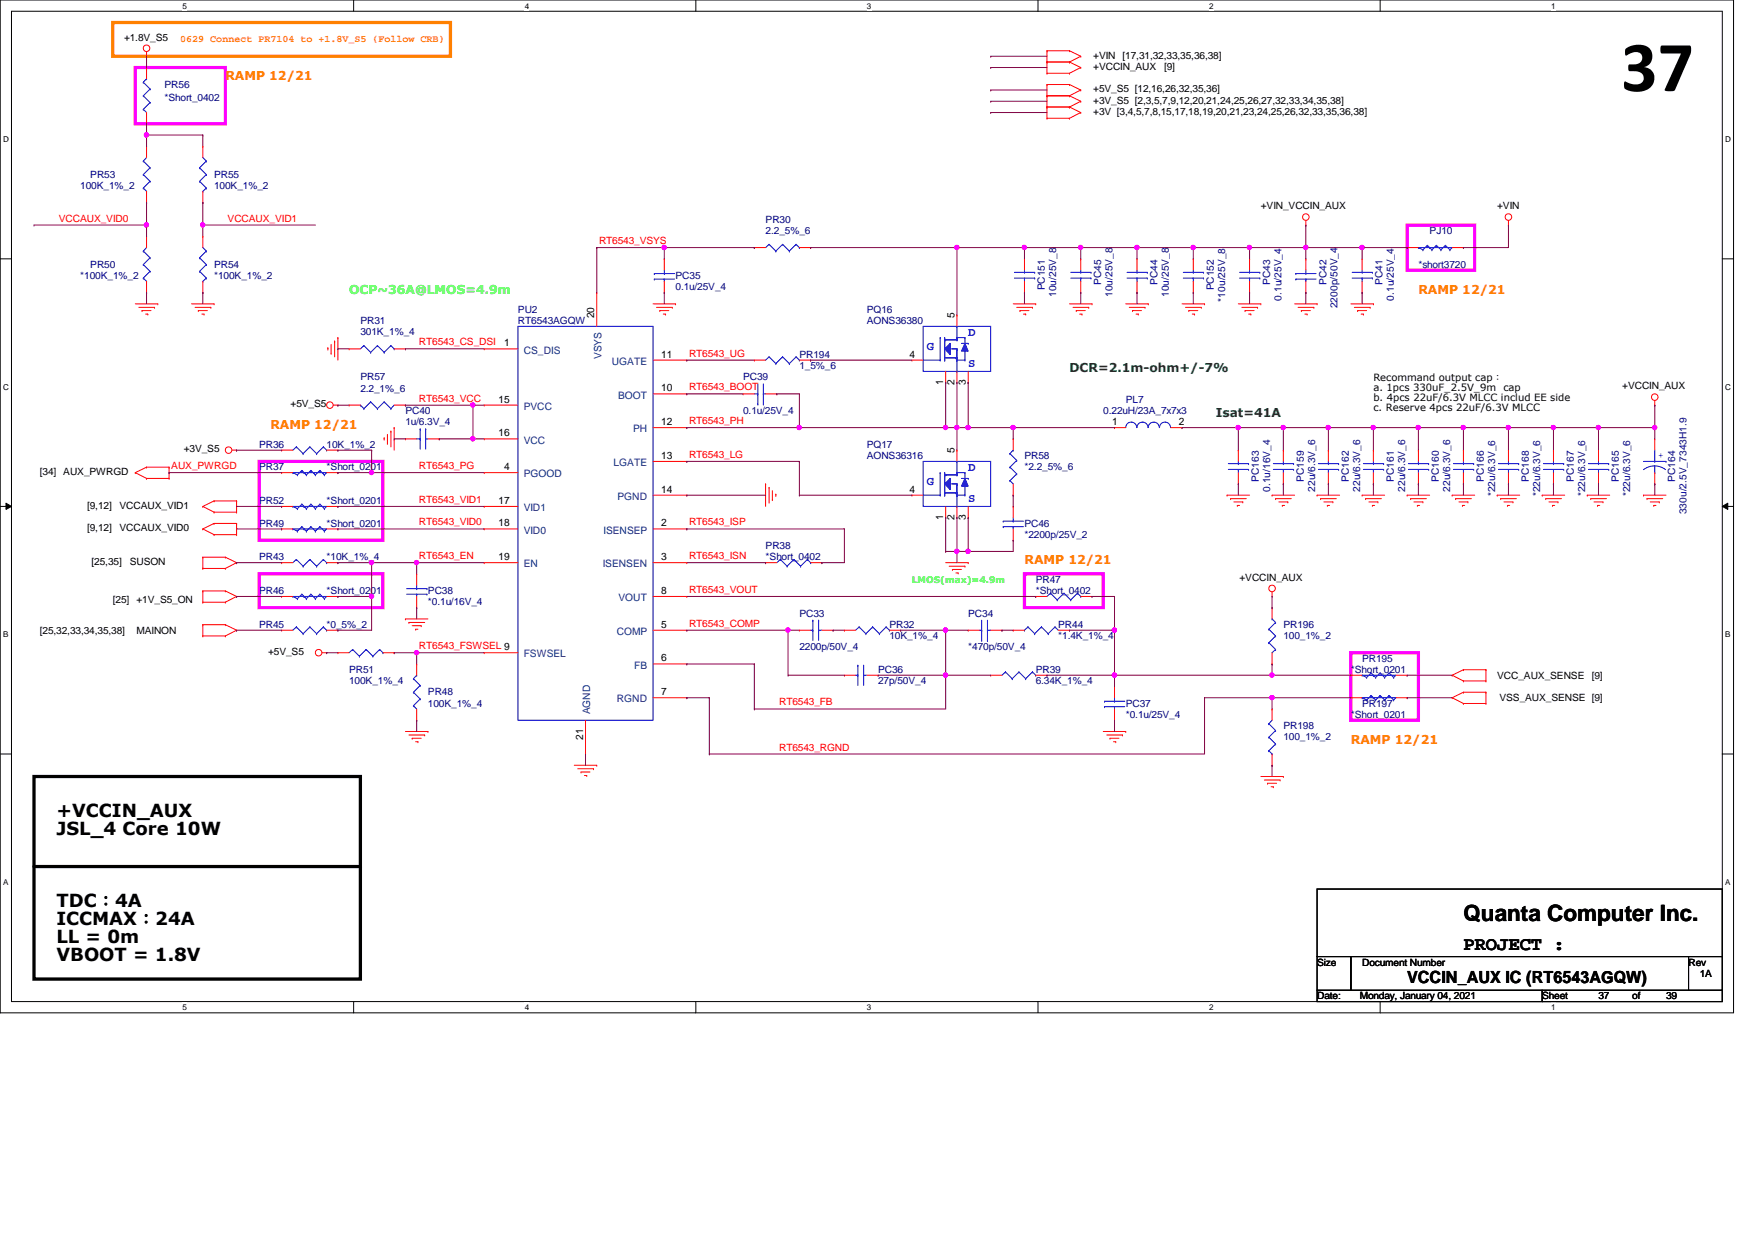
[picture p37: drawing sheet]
<svg xmlns="http://www.w3.org/2000/svg" width="297mm" height="210mm" viewBox="0 0 297 210" stroke-linecap="round" stroke-linejoin="round" font-family="sans-serif">
<defs><g id="words">
<text font-size="12.2" x="274.4" y="15.4">37</text>
<text font-size="3.8" x="247.7" y="155.9">Quanta Computer Inc.</text>
<text font-size="3.2" x="247.7" y="160.8">PROJECT :</text>
<g font-size="3">
<text x="9.6" y="138.3">+VCCIN_AUX</text>
<text x="9.6" y="141.4">JSL_4 Core 10W</text>
<text x="9.6" y="153.5">TDC：4A</text>
<text x="9.6" y="156.6">ICCMAX：24A</text>
<text x="9.6" y="159.6">LL = 0m</text>
<text x="9.6" y="162.7">VBOOT = 1.8V</text>
</g>
<text font-size="2.8" x="238.2" y="166.5">VCCIN_AUX IC (RT6543AGQW)</text>
<g font-size="2.1" fill="#ff8000">
<text x="38.1" y="13.5">RAMP 12/21</text>
<text x="240.1" y="49.7">RAMP 12/21</text>
<text x="45.8" y="72.6">RAMP 12/21</text>
<text x="173.4" y="95.4">RAMP 12/21</text>
<text x="228.6" y="125.9">RAMP 12/21</text>
</g>
<text font-size="2.1" fill="#0f0" x="59.1" y="49.7">OCP~36A@LMOS=4.9m</text>
<g font-size="2.1" fill="#00f">
<text x="156.8" y="59.2">G</text>
<text x="163.9" y="56.9">D</text>
<text x="163.9" y="62.1">S</text>
<text x="156.8" y="82.1">G</text>
<text x="163.9" y="79.8">D</text>
<text x="163.9" y="85">S</text>
</g>
<g font-size="2.1" fill="#008000">
<text x="181" y="63">DCR=2.1m-ohm+/-7%</text>
<text x="205.8" y="70.7">Isat=41A</text>
</g>
<g font-size="1.7">
<text x="21" y="6.9">+1.8V_S5</text>
<text x="185" y="9.9">+VIN [17,31,32,33,35,36,38]</text>
<text x="185" y="11.8">+VCCIN_AUX</text>
<text x="197" y="11.8">[9]</text>
<text x="185" y="17.5">+3V_S5 [2,3,5,7,9,12,20,21,24,25,26,27,32,33,34,35,38]</text>
<text x="185" y="15.6">+5V_S5 [12,16,26,32,35,36]</text>
<text x="185" y="19.4">+3V [3,4,5,7,8,15,17,18,19,20,21,23,24,25,26,32,33,35,36,38]</text>
<text x="213.4" y="35.4">+VIN_VCCIN_AUX</text>
<text x="253.4" y="35.4">+VIN</text>
<text x="100.6" y="53.9" transform="rotate(-90 100.6 53.9)">20</text>
<text x="161.5" y="53.9" transform="rotate(-90 161.5 53.9)">5</text>
<text x="85.3" y="58.6">1</text>
<text x="111.9" y="60.5">11</text>
<text x="153.9" y="60.5">4</text>
<text x="159.6" y="65.2" transform="rotate(-90 159.6 65.2)">1</text>
<text x="161.5" y="65.2" transform="rotate(-90 161.5 65.2)">2</text>
<text x="163.4" y="65.2" transform="rotate(-90 163.4 65.2)">3</text>
<text x="232.4" y="64.6">Recommand output cap：</text>
<text x="274.6" y="65.9">+VCCIN_AUX</text>
<text x="49.2" y="69">+5V_S5</text>
<text x="84.4" y="68.2">15</text>
<text x="111.9" y="66.3">10</text>
<text x="111.9" y="72">12</text>
<text x="188.2" y="72">1</text>
<text x="199.5" y="72">2</text>
<text x="232.4" y="66.3">a. 1pcs 330uF_2.5V_9m</text>
<text x="232.4" y="67.9">b. 4pcs 22uF/6.3V MLCC includ EE side</text>
<text x="232.4" y="69.6">c. Reserve 4pcs 22uF/6.3V MLCC</text>
<text x="254.5" y="66.3">cap</text>
<text x="31.1" y="76.6">+3V_S5</text>
<text x="84.4" y="73.9">16</text>
<text x="111.9" y="77.7">13</text>
<text x="161.5" y="76.8" transform="rotate(-90 161.5 76.8)">5</text>
<text x="6.7" y="80.4">[34] AUX_PWRGD</text>
<text x="85.3" y="79.6">4</text>
<text x="111.9" y="83.4">14</text>
<text x="153.9" y="83.4">4</text>
<text x="14.7" y="89.9">[9,12]</text>
<text x="14.7" y="86.1">[9,12]</text>
<text x="20.2" y="89.9">VCCAUX_VID0</text>
<text x="20.2" y="86.1">VCCAUX_VID1</text>
<text x="84.4" y="85.3">17</text>
<text x="84.4" y="89.1">18</text>
<text x="111.9" y="89.1">2</text>
<text x="159.6" y="88.1" transform="rotate(-90 159.6 88.1)">1</text>
<text x="161.5" y="88.1" transform="rotate(-90 161.5 88.1)">2</text>
<text x="163.4" y="88.1" transform="rotate(-90 163.4 88.1)">3</text>
<text x="15.5" y="95.6">[25,35]</text>
<text x="22" y="95.6">SUSON</text>
<text x="84.4" y="94.8">19</text>
<text x="111.9" y="94.8">3</text>
<text x="111.9" y="100.5">8</text>
<text x="209.8" y="98.3">+VCCIN_AUX</text>
<text x="6.7" y="107.3">[25,32,33,34,35,38]</text>
<text x="19.1" y="102.1">[25]</text>
<text x="23.1" y="102.1">+1V_S5_ON</text>
<text x="23.1" y="107.3">MAINON</text>
<text x="111.9" y="106.3">5</text>
<text x="45.4" y="110.9">+5V_S5</text>
<text x="111.9" y="112">6</text>
<text x="111.9" y="117.7">7</text>
<text x="253.4" y="114.9">VCC_AUX_SENSE</text>
<text x="253.8" y="118.7">VSS_AUX_SENSE [9]</text>
<text x="269.4" y="114.9">[9]</text>
<text x="98.7" y="125.2" transform="rotate(-90 98.7 125.2)">21</text>
<text x="222.9" y="163.4">Size</text>
<text x="230.5" y="163.4">Document Number</text>
<text x="285.8" y="163.4">Rev</text>
<text x="287.7" y="165.4">1A</text>
<text x="222.9" y="169.2">Date:</text>
<text x="230.2" y="169.2">Monday, January 04, 2021</text>
<text x="261" y="169.2">Sheet</text>
<text x="270.5" y="169.2">37</text>
<text x="276.3" y="169.2">of</text>
<text x="282" y="169.2">39</text>
</g>
<text font-size="1.7" fill="#ff8000" x="30.5" y="7.2">0629 Connect PR7104 to +1.8V_S5 (Follow CRB)</text>
<g font-size="1.7" fill="#000080">
<text x="27.9" y="14.9">PR56</text>
<text x="27.9" y="17.1">*Short_0402</text>
<text x="13.6" y="32">100K_1%_2</text>
<text x="15.3" y="30.1">PR53</text>
<text x="36.2" y="30.1">PR55</text>
<text x="36.2" y="32">100K_1%_2</text>
<text x="129.6" y="37.7">PR30</text>
<text x="129.6" y="39.6">2.2_5%_6</text>
<text x="242" y="39.6">PJ10</text>
<text x="13.6" y="47.2">*100K_1%_2</text>
<text x="15.3" y="45.3">PR50</text>
<text x="36.2" y="45.3">PR54</text>
<text x="36.2" y="47.2">*100K_1%_2</text>
<text x="114.3" y="47.2">PC35</text>
<text x="240.1" y="45.3">*short3720</text>
<text x="87.7" y="53">PU2</text>
<text x="114.3" y="49.1">0.1u/25V_4</text>
<text x="146.7" y="53">PQ16</text>
<text x="176.9" y="49.1" transform="rotate(-90 176.9 49.1)">PC151</text>
<text x="178.8" y="50.3" transform="rotate(-90 178.8 50.3)">10u/25V_8</text>
<text x="186.4" y="48.2" transform="rotate(-90 186.4 48.2)">PC45</text>
<text x="188.3" y="50.3" transform="rotate(-90 188.3 50.3)">10u/25V_8</text>
<text x="195.9" y="48.2" transform="rotate(-90 195.9 48.2)">PC44</text>
<text x="197.8" y="50.3" transform="rotate(-90 197.8 50.3)">10u/25V_8</text>
<text x="205.4" y="49.1" transform="rotate(-90 205.4 49.1)">PC152</text>
<text x="207.3" y="51.1" transform="rotate(-90 207.3 51.1)">*10u/25V_8</text>
<text x="215" y="48.2" transform="rotate(-90 215 48.2)">PC43</text>
<text x="216.9" y="50.9" transform="rotate(-90 216.9 50.9)">0.1u/25V_4</text>
<text x="224.5" y="48.2" transform="rotate(-90 224.5 48.2)">PC42</text>
<text x="226.4" y="52.2" transform="rotate(-90 226.4 52.2)">2200p/50V_4</text>
<text x="234" y="48.2" transform="rotate(-90 234 48.2)">PC41</text>
<text x="235.9" y="50.9" transform="rotate(-90 235.9 50.9)">0.1u/25V_4</text>
<text x="61" y="54.9">PR31</text>
<text x="61" y="56.8">301K_1%_4</text>
<text x="87.7" y="54.9">RT6543AGQW</text>
<text x="146.7" y="54.9">AONS36380</text>
<text x="61" y="64.4">PR57</text>
<text x="125.8" y="64.4">PC39</text>
<text x="135.3" y="60.6">PR194</text>
<text x="135.3" y="62.5">1_5%_6</text>
<text x="61" y="66.3">2.2_1%_6</text>
<text x="68.6" y="70.1">PC40</text>
<text x="125.8" y="70.1">0.1u/25V_4</text>
<text x="186.7" y="70.1">0.22uH/23A_7x7x3</text>
<text x="190.5" y="68.2">PL7</text>
<text x="43.9" y="75.8">PR36</text>
<text x="55.3" y="75.8">10K_1%_2</text>
<text x="68.6" y="72">1u/6.3V_4</text>
<text x="146.7" y="75.8">PQ17</text>
<text x="146.7" y="77.7">AONS36316</text>
<text x="173.4" y="77.7">PR58</text>
<text x="43.9" y="79.6">PR37</text>
<text x="55.3" y="79.6">*Short_0201</text>
<text x="173.4" y="79.6">*2.2_5%_6</text>
<text x="213.1" y="81.5" transform="rotate(-90 213.1 81.5)">PC163</text>
<text x="215" y="83.3" transform="rotate(-90 215 83.3)">0.1u/16V_4</text>
<text x="220.7" y="81.5" transform="rotate(-90 220.7 81.5)">PC159</text>
<text x="222.6" y="83.3" transform="rotate(-90 222.6 83.3)">22u/6.3V_6</text>
<text x="228.3" y="81.5" transform="rotate(-90 228.3 81.5)">PC162</text>
<text x="230.2" y="83.3" transform="rotate(-90 230.2 83.3)">22u/6.3V_6</text>
<text x="235.9" y="81.5" transform="rotate(-90 235.9 81.5)">PC161</text>
<text x="237.8" y="83.3" transform="rotate(-90 237.8 83.3)">22u/6.3V_6</text>
<text x="243.5" y="81.5" transform="rotate(-90 243.5 81.5)">PC160</text>
<text x="245.4" y="83.3" transform="rotate(-90 245.4 83.3)">22u/6.3V_6</text>
<text x="251.2" y="81.5" transform="rotate(-90 251.2 81.5)">PC166</text>
<text x="258.8" y="81.5" transform="rotate(-90 258.8 81.5)">PC168</text>
<text x="266.4" y="81.5" transform="rotate(-90 266.4 81.5)">PC167</text>
<text x="274" y="81.5" transform="rotate(-90 274 81.5)">PC165</text>
<text x="283.5" y="81.5" transform="rotate(-90 283.5 81.5)">PC164</text>
<text x="43.9" y="85.3">PR52</text>
<text x="43.9" y="89.2">PR49</text>
<text x="55.3" y="85.3">*Short_0201</text>
<text x="55.3" y="89.2">*Short_0201</text>
<text x="173.4" y="89.2">PC46</text>
<text x="253.1" y="84" transform="rotate(-90 253.1 84)">*22u/6.3V_6</text>
<text x="260.7" y="84" transform="rotate(-90 260.7 84)">*22u/6.3V_6</text>
<text x="268.3" y="84" transform="rotate(-90 268.3 84)">*22u/6.3V_6</text>
<text x="275.9" y="84" transform="rotate(-90 275.9 84)">*22u/6.3V_6</text>
<text x="285.5" y="87.1" transform="rotate(-90 285.5 87.1)">330u/2.5V_7343H1.9</text>
<text x="43.9" y="94.9">PR43</text>
<text x="55.3" y="94.9">*10K_1%_4</text>
<text x="129.6" y="93">PR38</text>
<text x="129.6" y="94.9">*Short_0402</text>
<text x="173.4" y="91.1">*2200p/25V_2</text>
<text x="43.9" y="100.6">PR46</text>
<text x="55.3" y="100.6">*Short_0201</text>
<text x="72.4" y="100.6">PC38</text>
<text x="175.3" y="98.7">PR47</text>
<text x="175.3" y="100.6">*Short_0402</text>
<text x="43.9" y="106.3">PR45</text>
<text x="55.3" y="106.3">*0_5%_2</text>
<text x="72.4" y="102.5">*0.1u/16V_4</text>
<text x="135.3" y="104.4">PC33</text>
<text x="150.5" y="106.3">PR32</text>
<text x="163.9" y="104.4">PC34</text>
<text x="179.1" y="106.3">PR44</text>
<text x="217.2" y="106.3">PR196</text>
<text x="59.1" y="113.9">PR51</text>
<text x="135.3" y="110.1">2200p/50V_4</text>
<text x="148.6" y="113.9">PC36</text>
<text x="150.5" y="108.2">10K_1%_4</text>
<text x="163.9" y="110.1">*470p/50V_4</text>
<text x="175.3" y="113.9">PR39</text>
<text x="179.1" y="108.2">*1.4K_1%_4</text>
<text x="217.2" y="108.2">100_1%_2</text>
<text x="228.6" y="113.9">*Short_0201</text>
<text x="230.5" y="112">PR195</text>
<text x="59.1" y="115.8">100K_1%_4</text>
<text x="72.4" y="117.7">PR48</text>
<text x="72.4" y="119.6">100K_1%_4</text>
<text x="148.6" y="115.8">27p/50V_4</text>
<text x="175.3" y="115.8">6.34K_1%_4</text>
<text x="190.5" y="119.6">PC37</text>
<text x="230.5" y="119.6">PR197</text>
<text x="190.5" y="121.5">*0.1u/25V_4</text>
<text x="217.2" y="123.4">PR198</text>
<text x="217.2" y="125.3">100_1%_2</text>
<text x="228.6" y="121.5">*Short_0201</text>
</g>
<g font-size="1.7" fill="#f00">
<text x="9.9" y="37.5">VCCAUX_VID0</text>
<text x="38.5" y="37.5">VCCAUX_VID1</text>
<text x="101.4" y="41.3">RT6543_VSYS</text>
<text x="70.9" y="58.5">RT6543_CS_DSI</text>
<text x="116.6" y="60.4">RT6543_UG</text>
<text x="70.9" y="68">RT6543_VCC</text>
<text x="116.6" y="71.8">RT6543_PH</text>
<text x="116.6" y="66.1">RT6543_BOOT</text>
<text x="116.6" y="77.5">RT6543_LG</text>
<text x="29" y="79.4">AUX_PWRGD</text>
<text x="70.9" y="79.4">RT6543_PG</text>
<text x="70.9" y="85.1">RT6543_VID1</text>
<text x="70.9" y="88.9">RT6543_VID0</text>
<text x="116.6" y="88.9">RT6543_ISP</text>
<text x="70.9" y="94.7">RT6543_EN</text>
<text x="116.6" y="94.7">RT6543_ISN</text>
<text x="116.6" y="100.4">RT6543_VOUT</text>
<text x="116.6" y="106.1">RT6543_COMP</text>
<text x="70.9" y="109.9">RT6543_FSWSEL 9</text>
<text x="131.9" y="119.4">RT6543_FB</text>
<text x="131.9" y="127">RT6543_RGND</text>
</g>
<g font-size="1.7" fill="#004080">
<text x="88.6" y="59.9">CS_DIS</text>
<text x="101.8" y="60.8" transform="rotate(-90 101.8 60.8)">VSYS</text>
<text x="103.5" y="61.8">UGATE</text>
<text x="88.6" y="69.4">PVCC</text>
<text x="104.6" y="67.5">BOOT</text>
<text x="88.6" y="75.1">VCC</text>
<text x="107.1" y="73.2">PH</text>
<text x="88.6" y="80.8">PGOOD</text>
<text x="103.8" y="78.9">LGATE</text>
<text x="88.6" y="86.5">VID1</text>
<text x="104.5" y="84.6">PGND</text>
<text x="88.6" y="90.3">VID0</text>
<text x="102.1" y="90.3">ISENSEP</text>
<text x="88.6" y="96.1">EN</text>
<text x="102" y="96.1">ISENSEN</text>
<text x="104.7" y="101.8">VOUT</text>
<text x="104.4" y="107.5">COMP</text>
<text x="88.6" y="111.3">FSWSEL</text>
<text x="107.4" y="113.2">FB</text>
<text x="104.4" y="118.9">RGND</text>
<text x="99.9" y="120.9" transform="rotate(-90 99.9 120.9)">AGND</text>
</g>
<text font-size="1.7" fill="#00f" x="280.7" y="77.5">+</text>
<text font-size="1.5" fill="#0f0" x="154.3" y="98.7">LMOS(max)=4.9m</text>
<g font-size="1.4">
<text x="30.9" y="1.4">5</text>
<text x="88.8" y="1.4">4</text>
<text x="146.7" y="1.4">3</text>
<text x="204.6" y="1.4">2</text>
<text x="262.5" y="1.4">1</text>
<text x=".5" y="24.1">D</text>
<text x="292" y="24.1">D</text>
<text x=".5" y="66">C</text>
<text x="292" y="66">C</text>
<text x=".5" y="107.9">B</text>
<text x="292" y="107.9">B</text>
<text x=".5" y="149.8">A</text>
<text x="292" y="149.8">A</text>
<text x="30.9" y="171">5</text>
<text x="88.8" y="171">4</text>
<text x="146.7" y="171">3</text>
<text x="204.6" y="171">2</text>
<text x="262.5" y="171">1</text>
</g>
</g></defs>
<path d="M0 0h293.4v171.4h-293.4zM1.9 1.9h289.6v167.6h-289.6z" fill="none" stroke="#000" stroke-width=".17"/>
<g fill="#fff">
<path d="M30.9 .2h.8v1.5h-.8z"/>
<path d="M30.9 169.8h.8v1.5h-.8z"/>
</g>
<path d="M59.9 0v1.9M59.9 169.5v1.9" fill="none" stroke="#000" stroke-width=".17"/>
<g fill="#fff">
<path d="M88.8 .2h.8v1.5h-.8z"/>
<path d="M88.8 169.8h.8v1.5h-.8z"/>
</g>
<path d="M117.8 0v1.9M117.8 169.5v1.9" fill="none" stroke="#000" stroke-width=".17"/>
<g fill="#fff">
<path d="M146.7 .2h.8v1.5h-.8z"/>
<path d="M146.7 169.8h.8v1.5h-.8z"/>
</g>
<path d="M175.7 0v1.9M175.7 169.5v1.9" fill="none" stroke="#000" stroke-width=".17"/>
<g fill="#fff">
<path d="M204.6 .2h.8v1.5h-.8z"/>
<path d="M204.6 169.8h.8v1.5h-.8z"/>
</g>
<path d="M233.6 0v1.9M233.6 169.5v1.9" fill="none" stroke="#000" stroke-width=".17"/>
<g fill="#fff">
<path d="M262.5 .2h.8v1.5h-.8z"/>
<path d="M262.5 169.8h.8v1.5h-.8z"/>
<path d="M.5 22.9h1v1.5h-1z"/>
<path d="M292 22.9h1v1.5h-1z"/>
<path d="M.5 64.8h1v1.5h-1z"/>
<path d="M292 64.8h1v1.5h-1z"/>
</g>
<path d="M0 43.8h1.9M291.5 43.8h1.9" fill="none" stroke="#000" stroke-width=".17"/>
<g fill="#fff">
<path d="M.5 106.7h.9v1.5h-.9z"/>
<path d="M292 106.7h.9v1.5h-.9z"/>
</g>
<path d="M0 85.7h1.9M1 85.2l.9 .5-.9 .5zM291.5 85.7l.9-.5v1zM291.5 85.7h1.9" fill="none" stroke="#000" stroke-width=".17"/>
<path d="M1 85.2l.9 .5-.9 .5zM291.5 85.7l.9-.5v1z" fill="#000"/>
<g fill="#fff">
<path d="M.5 148.6h.9v1.5h-.9z"/>
<path d="M292 148.6h.9v1.5h-.9z"/>
</g>
<path d="M0 127.6h1.9M291.5 127.6h1.9M222.9 150.5h68.6v11.4h-68.6zM222.9 161.9h5.7v5.7h-5.7zM222.9 167.6h38.1v1.9h-38.1zM228.6 161.9h57.2v5.7h-57.2zM261 167.6h30.5v1.9h-30.5zM285.8 161.9h5.7v5.7h-5.7z" fill="none" stroke="#000" stroke-width=".17"/>
<path d="M5.8 131.4h55.2v34.3h-55.2zM5.8 146.7h55.2" fill="none" stroke="#000" stroke-width=".55"/>
<circle cx="61" cy="146.7" r=".28" fill="#000"/>
<path d="M19.1 3.8h57.1v5.7h-57.1z" fill="none" stroke="#ff8000" stroke-width=".55"/>
<path d="M22.9 11.4h15.2v9.6h-15.2zM238.2 38.1h11.4v7.6h-11.4zM43.9 78.1h20.9v13.3h-20.9zM43.9 97.2h20.9v5.7h-20.9zM173.4 97.2h13.3v5.7h-13.3zM228.6 110.5h11.5v11.4h-11.5z" fill="none" stroke="#f0f" stroke-width=".55"/>
<g fill="none" stroke="#f00" stroke-width=".17">
<path d="M24.8 9.5h.1M24.8 11.4h.1M24.8 8.8v.7M24.8 11.4v1.9M24.8 19v2M177.2 8.6h.1M177.2 10.5h.1M177.2 12.4h.1M177.2 16.2h.1M177.2 18.1h.1M177.2 14.3h.1M177.2 10.5h3.8"/>
<path d="M177.2 8.6h3.8M177.2 8.6v3.8M177.2 14.3v5.7M177.2 12.4h3.8M177.2 18.1h3.8M177.2 16.2h3.8M177.2 14.3h3.8M181 10.5h.1M181 8.6h.1M181 12.4h.1M181 18.1h.1M181 16.2h.1"/>
<path d="M181 14.3h.1M181 8.6l1.9 .9M181 10.5l1.9 .9M181 16.2l1.9 .9M181 14.3l1.9 .9M181 18.1l1.9 .9M182.9 9.5h.1M182.9 11.4h.1M182.9 17.1h.1M182.9 15.2h.1M182.9 19h.1M182.9 9.5l-1.9 1"/>
<path d="M182.9 11.4l-1.9 1M182.9 17.1l-1.9 1M182.9 15.2l-1.9 1M182.9 19l-1.9 1M24.8 21h.1M177.2 20h.1M177.2 20h3.8M181 20h.1M221 38.1h.1M221 37.3v.8M255.3 38.1h.1M255.3 37.3v.8"/>
<path d="M22.9 51.4h3.8M23.5 52h2.7M24 52.6h.1M24 52.6h1.6M24.6 53.2h.4M24.8 40h.1M24.8 49.5h.1M24.8 40v1.9M24.8 47.6v1.9M25 53.2h.1M26.2 52h.1M26.7 51.4h.1"/>
<path d="M32.4 51.4h3.8M33 52h2.7M33.6 52.6h.1M33.6 52.6h1.5M34.2 53.2h.3M34.5 53.2h.1M35.7 52h.1M36.2 51.4h.1M55.5 58.9h.1M55.5 58.9v.4M56 59.8h.1M56 58.3v1.5"/>
<path d="M56.6 57.7h.1M56.6 57.7v2.7M57.2 57.1h.1M57.2 57.1v3.9M110.5 51.4h3.8M111.1 52h2.7M111.7 52.6h.1M111.7 52.6h1.5M112.3 53.2h.3M112.6 53.2h.1M113.8 52h.1M114.3 51.4h.1"/>
<path d="M127.7 41.9h.1M127.7 41.9h1.9M135.3 41.9h1.9M137.2 41.9h.1M171.5 51.4h3.8M172.1 52h2.6M172.6 52.6h.1M172.6 52.6h1.6M173.2 53.2h.4M173.4 43.8h.1M173.4 49.5h.1M173.4 43.8v1.9"/>
<path d="M173.4 47.6v1.9M173.6 53.2h.1M174.7 52h.1M175.3 51.4h.1M181 51.4h3.8M181.6 52h2.7M182.2 52.6h.1M182.2 52.6h1.5M182.7 53.2h.4M182.9 43.8h.1M182.9 49.5h.1M182.9 43.8v1.9"/>
<path d="M182.9 47.6v1.9M183.1 53.2h.1M184.3 52h.1M184.8 51.4h.1M190.5 51.4h3.8M191.1 52h2.7M191.7 52.6h.1M191.7 52.6h1.5M192.3 53.2h.4M192.7 53.2h.1M193.8 52h.1M194.3 51.4h.1"/>
<path d="M200.1 51.4h3.8M200.7 52h2.6M201.2 52.6h.1M201.2 52.6h1.5M201.8 53.2h.4M202.2 53.2h.1M203.3 52h.1M203.9 51.4h.1M209.6 51.4h3.8M210.2 52h2.6M210.7 52.6h.1M210.7 52.6h1.6"/>
<path d="M211.3 53.2h.4M211.7 53.2h.1M212.8 52h.1M213.4 51.4h.1M219.1 51.4h3.8M219.7 52h2.7M220.3 52.6h.1M220.3 52.6h1.5M220.8 53.2h.4M221.2 53.2h.1M222.4 52h.1M222.9 51.4h.1"/>
<path d="M228.6 51.4h3.8M229.2 52h2.7M229.8 52.6h.1M229.8 52.6h1.5M230.4 53.2h.4M230.5 43.8h.1M230.5 49.5h.1M230.5 43.8v1.9M230.5 47.6v1.9M230.8 53.2h.1M231.9 52h.1M232.4 51.4h.1"/>
<path d="M24.8 79.1h.1M24.8 79.1h3.8M24.8 79.1l-1.9 .9M28.6 79.1h.1M28.6 79.1v1.9M39.3 76.2h.7M40 76.2h.1M47.7 76.2h.1M47.7 76.2h1.9M55.3 76.2h1.9M56.4 68.6h.8M57.2 68.6h.1"/>
<path d="M57.2 76.2h.1M65 74.1h.1M65 74.1v.4M65.6 75.1h.1M65.6 73.5v1.6M66.2 73h.1M66.2 73v2.6M66.7 72.4h.1M66.7 72.4v3.8M171.5 74.3h.1M171.5 74.3v1.9M224.8 76.2h.1"/>
<path d="M224.8 76.2v1.9M232.4 76.2h.1M232.4 76.2v1.9M262.9 76.2h.1M262.9 76.2v1.9M280.1 68.6h.1M280.1 67.8v.8M22.9 80h.1M22.9 80l1.9 1M24.8 81h.1M24.8 81h3.8M28.6 81h.1"/>
<path d="M34.3 89.5h.1M34.3 85.7h.1M34.3 96.2h.1M34.3 94.3h.1M34.3 89.5l1.9 1M34.3 85.7l1.9 1M34.3 94.3v1.9M34.3 96.2h3.8M34.3 94.3h3.8M36.2 88.6h.1M36.2 90.5h.1M36.2 84.8h.1"/>
<path d="M36.2 86.7h.1M36.2 88.6h3.8M36.2 88.6l-1.9 .9M36.2 90.5h3.8M36.2 84.8h3.8M36.2 84.8l-1.9 .9M36.2 86.7h3.8M38.1 96.2h.1M38.1 94.3h.1M38.1 94.3l1.9 .9M40 90.5h.1M40 88.6h.1"/>
<path d="M40 86.7h.1M40 84.8h.1M40 95.2h.1M40 84.8v1.9M40 88.6v1.9M40 95.2l-1.9 1M47.7 80h.1M47.7 95.2h.1M47.7 95.2h1.9M47.7 80h1.9M55.3 95.2h1.9M55.3 80h1.9"/>
<path d="M57.2 80h.1M57.2 95.2h.1M129.6 81.9h.1M129.6 81.9v3.8M130.2 82.5h.1M130.2 82.5v2.7M130.7 84.6h.1M130.7 83.1v1.5M131.3 83.7h.1M131.3 83.7v.3M160.1 95.2h3.8M160.7 95.8h2.6"/>
<path d="M161.2 96.4h.1M161.2 96.4h1.5M161.8 97h.4M162.2 97h.1M163.3 95.8h.1M163.9 95.2h.1M171.5 91.4h.1M171.5 85.7h.1M171.5 83.8h.1M171.5 81.9v1.9M171.5 85.7v1.9M171.5 89.5v1.9"/>
<path d="M207.7 83.8h.1M207.7 83.8h3.8M208.3 84.4h.1M208.3 84.4h2.6M208.8 85h1.6M209.4 85.6h.1M209.4 85.6h.4M210.4 85h.1M215.3 83.8h.1M215.3 83.8h3.8M215.9 84.4h.1M215.9 84.4h2.7"/>
<path d="M216.4 85h1.6M217 85.6h.1M217 85.6h.4M218 85h.1M222.9 83.8h.1M222.9 83.8h3.8M223.5 84.4h.1M223.5 84.4h2.7M224.1 85h1.5M224.7 85.6h.1M224.7 85.6h.3M224.8 81.9h.1"/>
<path d="M224.8 80v1.9M225.6 85h.1M230.5 83.8h.1M230.5 83.8h3.9M231.1 84.4h.1M231.1 84.4h2.7M231.7 85h1.5M232.3 85.6h.1M232.3 85.6h.4M232.4 81.9h.1M232.4 80v1.9M233.2 85h.1"/>
<path d="M238.2 83.8h.1M238.2 83.8h3.8M238.8 84.4h.1M238.8 84.4h2.6M239.3 85h1.5M239.9 85.6h.1M239.9 85.6h.4M240.8 85h.1M245.8 83.8h.1M245.8 83.8h3.8M246.4 84.4h.1M246.4 84.4h2.6"/>
<path d="M246.9 85h1.6M247.5 85.6h.1M247.5 85.6h.4M248.5 85h.1M253.4 83.8h.1M253.4 83.8h3.8M254 84.4h.1M254 84.4h2.7M254.5 85h1.6M255.1 85.6h.1M255.1 85.6h.4M256.1 85h.1"/>
<path d="M261 83.8h.1M261 83.8h3.8M261.6 84.4h.1M261.6 84.4h2.7M262.2 85h1.5M262.8 85.6h.1M262.8 85.6h.3M262.9 81.9h.1M262.9 80v1.9M263.7 85h.1M268.6 83.8h.1M268.6 83.8h3.9"/>
<path d="M269.2 84.4h.1M269.2 84.4h2.7M269.8 85h1.5M270.4 85.6h.1M270.4 85.6h.4M271.3 85h.1M278.2 83.8h.1M278.2 83.8h3.8M278.8 84.4h.1M278.8 84.4h2.6M279.3 85h1.5M279.9 85.6h.1"/>
<path d="M279.9 85.6h.4M280.8 85h.1M34.3 100h.1M34.3 101.9h.1M34.3 107.7h.1M34.3 105.7h.1M34.3 100h3.8M34.3 100v1.9M34.3 105.7v2M34.3 101.9h3.8M34.3 105.7h3.8M34.3 107.7h3.8"/>
<path d="M38.1 100h.1M38.1 101.9h.1M38.1 105.7h.1M38.1 107.7h.1M38.1 100l1.9 1M38.1 105.7l1.9 1M40 101h.1M40 106.7h.1M40 101l-1.9 .9M40 106.7l-1.9 1M54.5 110.5h.8M55.3 110.5h.1"/>
<path d="M68.6 104.8h.1M68.6 104.8h3.8M69.2 105.4h.1M69.2 105.4h2.7M69.8 105.9h1.5M70.4 106.5h.1M70.4 106.5h.3M71.3 105.9h.1M142.9 106.7h.1M142.9 106.7h1.9M150.5 106.7h1.9M152.4 106.7h.1"/>
<path d="M171.5 106.7h.1M171.5 106.7h1.9M179.1 106.7h1.9M181 106.7h.1M215.3 101h.1M215.3 112.4h.1M215.3 102.9h.1M215.3 100.2v.8M215.3 102.9v1.9M215.3 110.5v1.9M245.8 114.3h.1M245.8 118.1h.1"/>
<path d="M245.8 114.3l1.9 1M245.8 118.1l1.9 1M247.7 115.3h.1M247.7 113.4h.1M247.7 119.1h.1M247.7 117.2h.1M247.7 115.3h3.8M247.7 113.4h3.8M247.7 113.4l-1.9 .9M247.7 119.1h3.8M247.7 117.2h3.8M247.7 117.2l-1.9 .9"/>
<path d="M251.5 115.3h.1M251.5 113.4h.1M251.5 119.1h.1M251.5 117.2h.1M251.5 113.4v1.9M251.5 117.2v1.9M68.6 123.8h3.8M69.2 124.4h2.7M69.8 125h.1M69.8 125h1.5M70.4 125.6h.3M70.7 125.6h.1"/>
<path d="M71.9 124.4h.1M72.4 123.8h.1M97.2 129.5h3.8M97.8 130.1h2.7M98.3 130.7h.1M98.3 130.7h1.6M98.9 131.3h.4M99.3 131.3h.1M100.5 130.1h.1M101 129.5h.1M186.7 123.8h3.8M187.3 124.4h2.7"/>
<path d="M187.9 125h.1M187.9 125h1.5M188.5 125.6h.3M188.8 125.6h.1M190 124.4h.1M190.5 123.8h.1M213.4 131.4h3.8M214 132h2.7M214.5 132.6h.1M214.5 132.6h1.6M215.1 133.2h.4M215.5 133.2h.1"/>
<path d="M216.7 132h.1M217.2 131.4h.1"/>
<circle cx="24.8" cy="8.2" r=".56"/>
<circle cx="221" cy="36.7" r=".56"/>
<circle cx="255.3" cy="36.7" r=".56"/>
<circle cx="38.7" cy="76.2" r=".56"/>
<circle cx="55.8" cy="68.6" r=".56"/>
<circle cx="280.1" cy="67.2" r=".56"/>
<circle cx="215.3" cy="99.6" r=".56"/>
<circle cx="53.9" cy="110.5" r=".56"/>
</g>
<g fill="none" stroke="#00f" stroke-width=".17">
<path d="M24.3 18.5h.1M24.3 16.2h.1M24.3 13.9h.1M24.3 18.5l.5 .5M24.3 16.2l1.1 1.2M24.3 13.9l1.1 1.2M24.8 13.3h.1M24.8 13.3l-.5 .6M25.4 17.4h.1M25.4 15.1h.1M25.4 17.4l-1.1 1.1M25.4 15.1l-1.1 1.1"/>
<path d="M24.3 42.5h.1M24.3 44.8h.1M24.3 47.1h.1M24.3 42.5l1.1 1.1M24.3 44.8l1.1 1.1M24.3 47.1l.5 .5M24.8 47.6h.1M24.8 41.9l-.5 .6M25.4 43.6h.1M25.4 45.9h.1M25.4 43.6l-1.1 1.2M25.4 45.9l-1.1 1.2"/>
<path d="M130.2 41.4h.1M130.2 41.4l-.6 .5M130.2 41.4l1.1 1.1M131.3 42.5h.1M132.5 41.4h.1M132.5 41.4l-1.2 1.1M132.5 41.4l1.1 1.1M133.6 42.5h.1M134.7 41.4h.1M134.7 41.4l-1.1 1.1M134.7 41.4l.6 .5M135.3 41.9h.1"/>
<path d="M171.7 47.1h3.4M171.7 46.1h3.4M173.4 46.1h.1M173.4 47.1h.1M173.4 45.7v.4M173.4 47.1v.5M175.1 47.1h.1M175.1 46.1h.1M181.2 47.1h3.5M181.2 46.1h3.5M182.9 46.1h.1M182.9 47.1h.1"/>
<path d="M182.9 45.7v.4M182.9 47.1v.5M184.7 47.1h.1M184.7 46.1h.1M228.9 47.1h3.4M228.9 46.1h3.4M230.5 46.1h.1M230.5 47.1h.1M230.5 45.7v.4M230.5 47.1v.5M232.3 47.1h.1M232.3 46.1h.1"/>
<path d="M50.2 75.6h.1M50.2 75.6l-.6 .6M50.2 75.6l1.1 1.2M51.1 79.6h.1M51.1 79.6l.8 .8M51.1 79.6l-.8 .8M51.3 76.8h.1M52.4 75.6h.1M52.4 75.6l-1.1 1.2M52.4 75.6l1.2 1.2M52.6 79.6h.1M52.6 79.6l.8 .8"/>
<path d="M52.6 79.6l-.7 .8M53.6 76.8h.1M54.1 79.6h.1M54.1 79.6l.8 .8M54.1 79.6l-.7 .8M54.7 75.6h.1M54.7 75.6l-1.1 1.2M54.7 75.6l.6 .6M55.3 76.2h.1M170.9 79.1h.1M170.9 76.8h.1M170.9 79.1l1.2 1.1"/>
<path d="M170.9 76.8l1.2 1.1M171.5 76.2h.1M171.5 76.2l-.6 .6M172.1 77.9h.1M172.1 77.9l-1.2 1.2M223.1 79.5h3.5M223.1 78.5h3.5M224.8 78.5h.1M224.8 79.5h.1M224.8 78.1v.4M224.8 79.5v.5M226.6 79.5h.1"/>
<path d="M226.6 78.5h.1M230.8 79.5h3.4M230.8 78.5h3.4M232.4 78.5h.1M232.4 79.5h.1M232.4 78.1v.4M232.4 79.5v.5M234.2 79.5h.1M234.2 78.5h.1M261.2 79.5h3.5M261.2 78.5h3.5M262.9 78.5h.1"/>
<path d="M262.9 79.5h.1M262.9 78.1v.4M262.9 79.5v.5M264.7 79.5h.1M264.7 78.5h.1M49.6 80h.1M49.6 80h5.7l-.4 .4M49.6 80l.7 .4M50.2 94.7h.1M50.2 94.7l-.6 .5M50.2 94.7l1.1 1.1M50.3 80.4h.1"/>
<path d="M51.3 95.8h.1M51.5 80h.1M51.9 80.4h.1M52.4 94.7h.1M52.4 94.7l-1.1 1.1M52.4 94.7l1.2 1.1M53.4 80.4h.1M53.6 95.8h.1M54.7 94.7h.1M54.7 94.7l-1.1 1.1M54.7 94.7l.6 .5M54.9 80.4h.1"/>
<path d="M55.3 95.2h.1M169.8 88.2h.1M169.8 89.2h.1M169.8 88.2h3.4M169.8 89.2h3.4M170.9 81.4h.1M170.9 81.4l.6 .5M171.5 89.2h.1M171.5 88.2h.1M171.5 87.6v.6M171.5 89.2v.3M172.1 80.2h.1"/>
<path d="M172.1 80.2l-1.2 1.2M145.4 106.1h.1M145.4 106.1l-.6 .6M145.4 106.1l1.2 1.2M146.6 107.3h.1M147.7 106.1h.1M147.7 106.1l-1.1 1.2M147.7 106.1l1.1 1.2M148.8 107.3h.1M150 106.1h.1M150 106.1l-1.2 1.2M150 106.1l.5 .6"/>
<path d="M150.5 106.7h.1M173.4 106.7h.1M174 106.1h.1M174 106.1l1.1 1.2M174 106.1l-.6 .6M175.1 107.3h.1M176.3 106.1h.1M176.3 106.1l1.1 1.2M176.3 106.1l-1.2 1.2M177.4 107.3h.1M178.6 106.1h.1M178.6 106.1l.5 .6"/>
<path d="M178.6 106.1l-1.2 1.2M214.8 108.8h.1M214.8 106.5h.1M214.8 108.8l1.1 1.1M214.8 106.5l1.1 1.2M215.3 104.8h.1M215.3 104.8l.6 .6M215.9 109.9h.1M215.9 107.7h.1M215.9 105.4h.1M215.9 109.9l-.6 .6M215.9 107.7l-1.1 1.1"/>
<path d="M215.9 105.4l-1.1 1.1"/>
</g>
<path d="M159.9 81.9l.9-.9v1.9z" fill="#00f"/>
<path d="M159.9 81.9l.9-.9v1.9z" fill="none" stroke="#00f" stroke-width=".17"/>
<path d="M163.3 81l.6 1.3h-1.2z" fill="#00f"/>
<g fill="none" stroke="#00f" stroke-width=".17">
<path d="M33.8 28.4h.1M33.8 30.7h.1M33.8 28.4l1.1 1.1M33.8 30.7l1.1 1.1M34.3 32.4h.1M34.3 26.7l.6 .6M34.9 27.3h.1M34.9 29.5h.1M34.9 31.8h.1M34.9 27.3l-1.1 1.1M34.9 29.5l-1.1 1.2M34.9 31.8l-.6 .6"/>
<path d="M61.6 58.5h.1M61.6 58.5l-.6 .6M61.6 58.5l1.1 1.1M62.7 59.6h.1M63.9 58.5h.1M63.9 58.5l-1.2 1.1M63.9 58.5l1.1 1.1M65 59.6h.1M66.2 58.5h.1M66.2 58.5l-1.2 1.1M66.2 58.5l.5 .6M66.7 59.1h.1"/>
<path d="M87.7 55.2h22.8v66.7h-22.8zM110.7 46.3h.1M110.7 47.2h.1M110.7 46.3h3.5M110.7 47.2h3.5M112.4 47.2h.1M112.4 46.3h.1M112.4 45.7v.6M112.4 47.2v.4M209.8 47.1h3.4M209.8 46.1h3.4M211.5 46.1h.1"/>
<path d="M211.5 47.1h.1M211.5 45.7v.4M211.5 47.1v.5M213.2 47.1h.1M213.2 46.1h.1M219.3 46.3h.1M219.3 47.2h.1M219.3 46.3h3.5M219.3 47.2h3.5M221 47.2h.1M221 46.3h.1M221 45.7v.6"/>
<path d="M221 47.2v.4M70.5 74.3h.6M71.1 72.6h.1M71.1 74.3h.1M71.1 72.6v3.4M72 74.3h.1M72 72.6h.1M72 74.3h.4M72 72.6v3.4M127.7 66.7h.6M128.3 68.4h.1M128.3 66.7h.1"/>
<path d="M128.3 65v3.4M129.2 66.7h.1M129.2 68.4h.1M129.2 66.7h.4M129.2 65v3.4M130.2 60.4h.1M130.2 60.4l-.6 .6M130.2 60.4l1.1 1.2M131.3 61.6h.1M132.5 60.4h.1M132.5 60.4l-1.2 1.2M132.5 60.4l1.1 1.2"/>
<path d="M133.6 61.6h.1M134.7 60.4h.1M134.7 60.4l-1.1 1.2M134.7 60.4l.6 .6M135.3 61h.1M156.2 78.1h11.5v7.6h-11.5zM162 78.1h.1M162 78.1v2.3M190.5 72.4a.93 .93 0 0 1 1-.9 .93 .93 0 0 1 .9 .9M192.4 72.4a.93 .93 0 0 1 1-.9 .93 .93 0 0 1 .9 .9M194.3 72.4a.93 .93 0 0 1 1-.9 .93 .93 0 0 1 .9 .9M196.3 72.4a.93 .93 0 0 1 .9-.9 .93 .93 0 0 1 .9 .9"/>
<path d="M207.9 79.5h3.4M207.9 78.5h3.4M209.6 78.5h.1M209.6 79.5h.1M209.6 78.1v.4M209.6 79.5v.5M211.3 79.5h.1M211.3 78.5h.1M215.5 79.5h3.4M215.5 78.5h3.4M217.2 78.5h.1M217.2 79.5h.1"/>
<path d="M217.2 78.1v.4M217.2 79.5v.5M218.9 79.5h.1M218.9 78.5h.1M238.4 79.5h3.4M238.4 78.5h3.4M240.1 78.5h.1M240.1 79.5h.1M240.1 78.1v.4M240.1 79.5v.5M241.8 79.5h.1M241.8 78.5h.1"/>
<path d="M246 79.5h3.4M246 78.5h3.4M247.7 78.5h.1M247.7 79.5h.1M247.7 78.1v.4M247.7 79.5v.5M249.4 79.5h.1M249.4 78.5h.1M268.9 79.5h3.4M268.9 78.5h3.4M270.5 78.5h.1M270.5 79.5h.1"/>
<path d="M270.5 78.1v.4M270.5 79.5v.5M272.3 79.5h.1M272.3 78.5h.1M278.2 78.1h3.8M280.1 78.1h.1M280.1 78.9l1.1 .2 .7 .4M280.1 78.9l-.9 .1-1 .5M280.1 76.2v1.9M280.1 78.9v1.1M282 78.1h.1M49.6 85.7h.1"/>
<path d="M49.6 89.5h.1M49.6 85.7h5.7l-.4 .4M49.6 85.7l.7 .4M49.6 89.5h5.7l-.4 .4M49.6 89.5l.7 .4M50.3 86.1h.1M50.3 89.9h.1M51.1 85.3h.1M51.1 89.2h.1M51.1 85.3l.8 .8M51.1 85.3l-.8 .8M51.1 89.2l.8 .7"/>
<path d="M51.1 89.2l-.8 .7M51.5 85.7h.1M51.5 89.5h.1M51.9 86.1h.1M51.9 89.9h.1M52.6 85.3h.1M52.6 89.2h.1M52.6 85.3l.8 .8M52.6 85.3l-.7 .8M52.6 89.2l.8 .7M52.6 89.2l-.7 .7M53.4 86.1h.1"/>
<path d="M53.4 89.9h.1M54.1 85.3h.1M54.1 89.2h.1M54.1 85.3l.8 .8M54.1 85.3l-.7 .8M54.1 89.2l.8 .7M54.1 89.2l-.7 .7M54.9 86.1h.1M54.9 89.9h.1M68.8 99.7h3.5M70.5 99.7h.1M70.5 99.1v.6"/>
<path d="M72.3 99.7h.1M156.2 83.8h2.9M159.1 83.8h.1M159.1 80h.1M159.1 80v3.8M159.9 83.8h.1M159.9 80.4h.1M159.9 80v3.8M159.9 80.4h2.1M159.9 83.4h2.1M160.1 80.4h.1M160.8 81.9h1.2"/>
<path d="M161.8 83.4h.1M162 80.4h.1M162 81.9h.1M162 83.8h.1M162 83.4h.1M162 85.7h.1M162 81.9v3.8M162 83.8h1.3M162 80h1.3M162.7 81h1.2M163.3 81l.6 1.3h-1.2zM163.3 80h.1"/>
<path d="M163.3 81h.1M163.3 83.8h.1M163.3 80v1M163.3 82.3v1.5M163.9 81h.1M280.1 80h.1M68.8 100.6h3.5M70.5 100.6h.1M70.5 100.6v.4M72.3 100.6h.1M137.2 106.7h.4M137.6 106.7h.1"/>
<path d="M137.6 105h.1M137.6 105v3.4M138.6 105h.1M138.6 106.7h.1M138.6 106.7h.5M138.6 105v3.4M165.8 106.7h.4M166.2 106.7h.1M166.2 108.4h.1M166.2 105v3.4M167.1 108.4h.1M167.1 106.7h.1"/>
<path d="M167.1 106.7h.6M167.1 105v3.4M170.2 113.7h.1M170.2 113.7l-.6 .6M170.2 113.7l1.1 1.2M171.3 114.9h.1M172.5 113.7h.1M172.5 113.7l-1.2 1.2M172.5 113.7l1.1 1.2M173.6 114.9h.1M174.7 113.7h.1M174.7 113.7l-1.1 1.2"/>
<path d="M174.7 113.7l.6 .6M175.3 114.3h.1M177.8 100.4h.1M177.8 100.4l-.6 .6M177.8 100.4l1.1 1.2M178.9 101.6h.1M180.1 100.4h.1M180.1 100.4l-1.2 1.2M180.1 100.4l1.1 1.2M181.2 101.6h.1M182.4 100.4h.1M182.4 100.4l-1.2 1.2"/>
<path d="M182.4 100.4l.5 .6M182.9 101h.1M230.5 118.1h.1M230.5 118.1h5.8l-.4 .4M230.5 118.1l.8 .4M231.3 118.5h.1M232.1 117.7h.1M232.1 117.7l.7 .8M232.1 117.7l-.8 .8M232.4 118.1h.1M232.8 118.5h.1M233.6 117.7h.1"/>
<path d="M233.6 117.7l.8 .8M233.6 117.7l-.8 .8M234.4 118.5h.1M235.1 117.7h.1M235.1 117.7l.8 .8M235.1 117.7l-.7 .8M235.9 118.5h.1M214.8 122.5h.1M214.8 124.8h.1M214.8 127.1h.1M214.8 122.5l1.1 1.2M214.8 124.8l1.1 1.1"/>
<path d="M214.8 127.1l.5 .5M215.3 127.6h.1M215.3 121.9l-.5 .6M215.9 123.7h.1M215.9 125.9h.1M215.9 123.7l-1.1 1.1M215.9 125.9l-1.1 1.2"/>
</g>
<g fill="none" stroke="#f00" stroke-width=".17">
<path d="M34.3 24.8h.1M34.3 34.3h.1M34.3 24.8v1.9M34.3 32.4v1.9M59.1 59.1h.1M59.1 59.1h1.9M66.7 59.1h1.9M68.6 59.1h.1M82 59.1h.1M82 59.1h5.7M101 49.5h.1M101 49.5v5.7"/>
<path d="M112.4 49.5h.1M112.4 43.8h.1M112.4 43.8v1.9M112.4 47.6v1.9M211.5 43.8h.1M211.5 49.5h.1M211.5 43.8v1.9M211.5 47.6v1.9M221 49.5h.1M221 43.8h.1M221 43.8v1.9M221 47.6v1.9"/>
<path d="M68.6 74.3h.1M68.6 74.3h1.9M72.4 74.3h1.9M74.3 74.3h.1M82 74.3h.1M82 68.6h.1M82 74.3h5.7M82 68.6h5.7M110.5 66.7h5.7M110.5 61h5.7M110.5 72.4h5.7M110.5 78.1h5.7"/>
<path d="M116.2 66.7h.1M116.2 61h.1M116.2 72.4h.1M116.2 78.1h.1M125.8 66.7h.1M125.8 66.7h1.9M127.7 61h.1M127.7 61h1.9M129.6 66.7h1.9M131.5 66.7h.1M135.3 61h1.9M137.2 61h.1"/>
<path d="M162 76.2h.1M162 76.2v1.9M188.6 72.4h.1M188.6 72.4h1.9M198.2 72.4h1.9M200.1 72.4h.1M209.6 76.2h.1M209.6 76.2v1.9M217.2 76.2h.1M217.2 76.2v1.9M240.1 76.2h.1M240.1 76.2v1.9"/>
<path d="M247.7 76.2h.1M247.7 76.2v1.9M270.5 76.2h.1M270.5 76.2v1.9M280.1 74.3h.1M280.1 74.3v1.9M47.7 85.7h.1M47.7 89.5h.1M47.7 85.7h1.9M47.7 89.5h1.9M55.3 85.7h1.9M55.3 89.5h1.9"/>
<path d="M57.2 85.7h.1M57.2 89.5h.1M70.5 97.2h.1M70.5 97.2v1.9M82 80h.1M82 95.2h.1M82 85.7h.1M82 89.5h.1M82 80h5.7M82 95.2h5.7M82 85.7h5.7M82 89.5h5.7"/>
<path d="M110.5 83.8h5.7M110.5 95.2h5.7M110.5 89.5h5.7M116.2 83.8h.1M116.2 89.5h.1M116.2 95.2h.1M154.3 83.8h.1M154.3 83.8h1.9M160.1 87.6h.1M160.1 85.7v1.9M162 87.6h.1M162 85.7v1.9"/>
<path d="M163.9 87.6h.1M163.9 85.7v1.9M209.6 81.9h.1M209.6 80v1.9M217.2 81.9h.1M217.2 80v1.9M240.1 81.9h.1M240.1 80v1.9M247.7 81.9h.1M247.7 80v1.9M270.5 81.9h.1M270.5 80v1.9"/>
<path d="M280.1 81.9h.1M280.1 80v1.9M70.5 102.9h.1M70.5 101v1.9M82 110.5h.1M82 110.5h5.7M110.5 106.7h5.7M110.5 101h5.7M110.5 112.4h5.7M110.5 118.1h5.7M116.2 101h.1M116.2 106.7h.1"/>
<path d="M116.2 112.4h.1M116.2 118.1h.1M135.3 106.7h.1M135.3 106.7h1.9M139.1 106.7h1.9M141 106.7h.1M163.9 106.7h.1M163.9 106.7h1.9M167.7 114.3h.1M167.7 106.7h1.9M167.7 114.3h1.9M169.6 106.7h.1"/>
<path d="M175.3 101h.1M175.3 101h1.9M175.3 114.3h1.9M177.2 114.3h.1M182.9 101h1.9M184.8 101h.1M228.6 118.1h.1M228.6 118.1h1.9M236.3 118.1h1.9M238.2 118.1h.1M99.1 127.6h.1M99.1 121.9v5.7"/>
<path d="M215.3 120h.1M215.3 129.5h.1M215.3 120v1.9M215.3 127.6v1.9"/>
</g>
<path d="M159.9 59.1l.9-1v1.9z" fill="#00f"/>
<path d="M159.9 59.1l.9-1v1.9z" fill="none" stroke="#00f" stroke-width=".17"/>
<path d="M163.3 58.1l.6 1.3h-1.2z" fill="#00f"/>
<g fill="none" stroke="#00f" stroke-width=".17">
<path d="M24.3 27.3h.1M24.3 29.5h.1M24.3 31.8h.1M24.3 27.3l1.1 1.1M24.3 29.5l1.1 1.2M24.3 31.8l.5 .6M24.8 32.4h.1M24.8 26.7l-.5 .6M25.4 28.4h.1M25.4 30.7h.1M25.4 28.4l-1.1 1.1M25.4 30.7l-1.1 1.1"/>
<path d="M33.8 43.6h.1M33.8 45.9h.1M33.8 43.6l1.1 1.2M33.8 45.9l1.1 1.2M34.3 47.6h.1M34.3 41.9l.6 .6M34.9 42.5h.1M34.9 44.8h.1M34.9 47.1h.1M34.9 42.5l-1.1 1.1M34.9 44.8l-1.1 1.1M34.9 47.1l-.6 .5"/>
<path d="M156.2 55.2h11.5v7.7h-11.5zM159.1 57.1h.1M159.1 57.1v3.9M159.9 57.5h.1M159.9 57.1v3.9M159.9 57.5h2.1M160.1 57.5h.1M160.8 59.1h1.2M162 57.5h.1M162 59.1h.1M162 55.2h.1M162 55.2v2.3"/>
<path d="M162 59.1v3.8M162 57.1h1.3M162.7 58.1h1.2M163.3 58.1l.6 1.3h-1.2zM163.3 57.1h.1M163.3 58.1h.1M163.3 57.1v1M163.3 59.4v1.6M163.9 58.1h.1M190.8 47.1h3.4M190.8 46.1h3.4M192.4 46.1h.1"/>
<path d="M192.4 47.1h.1M192.4 45.7v.4M192.4 47.1v.5M194.2 47.1h.1M194.2 46.1h.1M200.3 47.1h3.4M200.3 46.1h3.4M202 46.1h.1M202 47.1h.1M202 45.7v.4M202 47.1v.5M203.7 47.1h.1"/>
<path d="M203.7 46.1h.1M240.1 41.9h.1M240.1 41.9h5.7l-.4 .4M240.1 41.9l.7 .4M240.8 42.3h.1M241.6 41.5h.1M241.6 41.5l.8 .8M241.6 41.5l-.8 .8M242 41.9h.1M242.4 42.3h.1M243.1 41.5h.1M243.1 41.5l.8 .8"/>
<path d="M243.1 41.5l-.7 .8M243.9 42.3h.1M244.6 41.5h.1M244.6 41.5l.8 .8M244.6 41.5l-.7 .8M245.4 42.3h.1M61 68.6h.1M61 68.6l.6 .6M61.6 69.2h.1M62.7 68h.1M62.7 68l1.2 1.2M62.7 68l-1.1 1.2"/>
<path d="M63.9 69.2h.1M65 68h.1M65 68l1.2 1.2M65 68l-1.1 1.2M66.2 69.2h.1M66.7 68.6l-.5 .6M156.2 61h2.9M159.1 61h.1M159.9 61h.1M159.9 60.6h2.1M161.8 60.6h.1M162 61h.1"/>
<path d="M162 60.6h.1M162 62.9h.1M162 61h1.3M163.3 61h.1M253.6 79.5h3.4M253.6 78.5h3.4M255.3 78.5h.1M255.3 79.5h.1M255.3 78.1v.4M255.3 79.5v.5M257 79.5h.1M257 78.5h.1"/>
<path d="M132.1 94.7h.1M132.1 94.7l-.6 .5M132.1 94.7l1.1 1.1M133.2 95.8h.1M134.4 94.7h.1M134.4 94.7l-1.2 1.1M134.4 94.7l1.1 1.1M135.5 95.8h.1M136.6 94.7h.1M136.6 94.7l-1.1 1.1M136.6 94.7l.6 .5M137.2 95.2h.1"/>
<path d="M49.6 101h.1M49.6 101h5.7l-.4 .3M49.6 101l.7 .3M50.2 106.1h.1M50.2 106.1l-.6 .6M50.2 106.1l1.1 1.2M50.3 101.3h.1M51.1 100.6h.1M51.1 100.6l.8 .7M51.1 100.6l-.8 .7M51.3 107.3h.1M51.5 101h.1"/>
<path d="M51.9 101.3h.1M52.4 106.1h.1M52.4 106.1l-1.1 1.2M52.4 106.1l1.2 1.2M52.6 100.6h.1M52.6 100.6l.8 .7M52.6 100.6l-.7 .7M53.4 101.3h.1M53.6 107.3h.1M54.1 100.6h.1M54.1 100.6l.8 .7M54.1 100.6l-.7 .7"/>
<path d="M54.7 106.1h.1M54.7 106.1l-1.1 1.2M54.7 106.1l.6 .6M54.9 101.3h.1M55.3 106.7h.1M59.7 109.9h.1M59.7 109.9l-.6 .6M59.7 109.9l1.1 1.2M60.8 111.1h.1M62 109.9h.1M62 109.9l-1.2 1.2M62 109.9l1.1 1.2"/>
<path d="M63.1 111.1h.1M64.3 109.9h.1M64.3 109.9l-1.2 1.2M64.3 109.9l.5 .6M64.8 110.5h.1M70 119.5h.1M70 117.2h.1M70 114.9h.1M70 119.5l.5 .5M70 117.2l1.1 1.1M70 114.9l1.1 1.1M70.5 114.3h.1"/>
<path d="M70.5 114.3l-.5 .6M71.1 118.3h.1M71.1 116h.1M71.1 118.3l-1.1 1.2M71.1 116l-1.1 1.2M144.8 114.3h.4M145.2 114.3h.1M145.2 112.6h.1M145.2 112.6v3.4M146.2 112.6h.1M146.2 114.3h.1M146.2 114.3h.5"/>
<path d="M146.2 112.6v3.4M186.9 118.7h.1M186.9 119.6h.1M186.9 118.7h3.5M186.9 119.6h3.5M188.6 119.6h.1M188.6 118.7h.1M188.6 118.1v.6M188.6 119.6v.4M230.5 114.3h.1M230.5 114.3h5.8l-.4 .4M230.5 114.3l.8 .4"/>
<path d="M231.3 114.7h.1M232.1 113.9h.1M232.1 113.9l.7 .8M232.1 113.9l-.8 .8M232.4 114.3h.1M232.8 114.7h.1M233.6 113.9h.1M233.6 113.9l.8 .8M233.6 113.9l-.8 .8M234.4 114.7h.1M235.1 113.9h.1M235.1 113.9l.8 .8"/>
<path d="M235.1 113.9l-.7 .8M235.9 114.7h.1"/>
</g>
<g fill="none" stroke="#f00" stroke-width=".17">
<path d="M24.8 24.8h.1M24.8 34.3h.1M24.8 24.8v1.9M24.8 32.4v1.9M34.3 40h.1M34.3 49.5h.1M34.3 40v1.9M34.3 47.6v1.9M162 53.3h.1M162 53.3v1.9M192.4 43.8h.1M192.4 49.5h.1"/>
<path d="M192.4 43.8v1.9M192.4 47.6v1.9M202 43.8h.1M202 49.5h.1M202 43.8v1.9M202 47.6v1.9M238.2 41.9h.1M238.2 41.9h1.9M245.8 41.9h1.9M247.7 41.9h.1M59.1 68.6h.1M59.1 68.6h1.9"/>
<path d="M66.7 68.6h1.9M68.6 68.6h.1M154.3 61h.1M154.3 61h1.9M160.1 64.8h.1M160.1 62.9v1.9M162 64.8h.1M162 62.9v1.9M163.9 64.8h.1M163.9 62.9v1.9M255.3 76.2h.1M255.3 76.2v1.9"/>
<path d="M129.6 95.2h.1M129.6 95.2h1.9M137.2 95.2h1.9M139.1 95.2h.1M255.3 81.9h.1M255.3 80v1.9M47.7 106.7h.1M47.7 101h.1M47.7 106.7h1.9M47.7 101h1.9M55.3 106.7h1.9M55.3 101h1.9"/>
<path d="M57.2 106.7h.1M57.2 101h.1M57.2 110.5h.1M57.2 110.5h1.9M64.8 110.5h1.9M66.7 110.5h.1M70.5 112.4h.1M70.5 112.4v1.9M142.9 114.3h.1M142.9 114.3h1.9M146.7 114.3h1.9M148.6 114.3h.1"/>
<path d="M188.6 116.2h.1M188.6 116.2v1.9M228.6 114.3h.1M228.6 114.3h1.9M236.3 114.3h1.9M238.2 114.3h.1M70.5 121.9h.1M70.5 120v1.9M188.6 121.9h.1M188.6 120v1.9"/>
</g>
<path d="M24.8 34.3h.1M24.8 34.3v3.8M34.3 34.3h.1M34.3 38.1h.1M34.3 34.3v3.8M34.3 38.1h19.1M24.8 49.5h.1M24.8 49.5v1.9M34.3 49.5h.1M34.3 49.5v1.9" fill="none" stroke="#800040" stroke-width=".17"/>
<circle cx="34.3" cy="38.1" r=".37" fill="#f0f"/>
<circle cx="34.3" cy="38.1" r=".37" fill="none" stroke="#f0f" stroke-width=".17"/>
<path d="M5.8 38.1h.1M5.8 38.1h19M34.3 38.1h.1M34.3 38.1v1.9" fill="none" stroke="#800040" stroke-width=".17"/>
<circle cx="24.8" cy="38.1" r=".37" fill="#f0f"/>
<circle cx="24.8" cy="38.1" r=".37" fill="none" stroke="#f0f" stroke-width=".17"/>
<path d="M24.8 38.1h.1M24.8 22.9h.1M24.8 22.9v1.9M24.8 38.1v1.9M24.8 22.9h9.5M34.3 22.9h.1M34.3 22.9v1.9" fill="none" stroke="#800040" stroke-width=".17"/>
<circle cx="24.8" cy="22.8" r=".37" fill="#f0f"/>
<circle cx="24.8" cy="22.8" r=".37" fill="none" stroke="#f0f" stroke-width=".17"/>
<g fill="none" stroke="#800040" stroke-width=".17">
<path d="M57.2 59.1h.1M57.2 59.1h1.9M68.6 59.1h.1M68.6 59.1h13.4M101 41.9h.1M101 41.9v7.6M112.4 41.9h15.3M127.7 41.9h.1M68.6 68.6h.1M68.6 68.6h11.4M200.1 72.4h.1M200.1 72.4h9.5"/>
<path d="M116.2 101h59.1M175.3 101h.1M188.6 101h.1M188.6 101v5.7"/>
</g>
<circle cx="80" cy="68.6" r=".37" fill="#f0f"/>
<circle cx="80" cy="68.6" r=".37" fill="none" stroke="#f0f" stroke-width=".17"/>
<path d="M80 74.3h.1M80 74.3h2M62.9 80h.1M62.9 80h19.1" fill="none" stroke="#800040" stroke-width=".17"/>
<circle cx="62.9" cy="80" r=".37" fill="#f0f"/>
<circle cx="62.9" cy="80" r=".37" fill="none" stroke="#f0f" stroke-width=".17"/>
<path d="M137.2 41.9h.1M137.2 41.9h24.8M80 68.6h.1M80 68.6v5.7M80 68.6h2" fill="none" stroke="#800040" stroke-width=".17"/>
<circle cx="161.9" cy="41.9" r=".37" fill="#f0f"/>
<circle cx="161.9" cy="41.9" r=".37" fill="none" stroke="#f0f" stroke-width=".17"/>
<path d="M57.2 68.6h.1M57.2 68.6h1.9M57.2 85.7h.1M57.2 85.7h24.8M70.5 110.5h.1M70.5 110.5h11.5" fill="none" stroke="#800040" stroke-width=".17"/>
<circle cx="70.5" cy="110.5" r=".37" fill="#f0f"/>
<circle cx="70.5" cy="110.5" r=".37" fill="none" stroke="#f0f" stroke-width=".17"/>
<path d="M101 41.9h.1M101 41.9h11.4M99.1 127.6h.1M99.1 127.6v1.9" fill="none" stroke="#800040" stroke-width=".17"/>
<circle cx="112.4" cy="41.9" r=".37" fill="#f0f"/>
<circle cx="112.4" cy="41.9" r=".37" fill="none" stroke="#f0f" stroke-width=".17"/>
<g fill="none" stroke="#800040" stroke-width=".17">
<path d="M112.4 41.9h.1M112.4 49.5h.1M112.4 41.9v1.9M112.4 49.5v1.9M116.2 78.1h.1M116.2 78.1h19.1M137.2 61h.1M137.2 61h17.1M70.5 95.2h.1M70.5 95.2h11.5M116.2 89.5h.1M116.2 89.5h26.7"/>
<path d="M116.2 95.2h13.4M129.6 95.2h.1M66.7 110.5h.1M66.7 110.5h3.8M70.5 110.5h.1M70.5 110.5v1.9M70.5 121.9h.1M70.5 121.9v1.9"/>
</g>
<circle cx="70.5" cy="95.2" r=".37" fill="#f0f"/>
<circle cx="70.5" cy="95.2" r=".37" fill="none" stroke="#f0f" stroke-width=".17"/>
<path d="M116.2 72.4h.1M116.2 66.7h.1M116.2 72.4h43.9M116.2 66.7h9.6M135.3 72.4h.1M162 93.3h.1M162 93.3v1.9M55.3 110.5h.1M55.3 110.5h1.9" fill="none" stroke="#800040" stroke-width=".17"/>
<circle cx="160" cy="72.4" r=".37" fill="#f0f"/>
<circle cx="160" cy="72.4" r=".37" fill="none" stroke="#f0f" stroke-width=".17"/>
<circle cx="135.3" cy="72.4" r=".37" fill="#f0f"/>
<circle cx="135.3" cy="72.4" r=".37" fill="none" stroke="#f0f" stroke-width=".17"/>
<path d="M163.9 72.4h.1M163.9 72.4h24.7M171.5 72.4h.1M120.1 118.1h.1M120.1 118.1v9.5M127.7 112.4h.1M127.7 112.4v7.6M160.1 114.3h.1M160.1 114.3v5.7h-32.4M127.7 120h.1" fill="none" stroke="#800040" stroke-width=".17"/>
<circle cx="171.5" cy="72.4" r=".37" fill="#f0f"/>
<circle cx="171.5" cy="72.4" r=".37" fill="none" stroke="#f0f" stroke-width=".17"/>
<path d="M116.2 118.1h.1M116.2 118.1h3.9M148.6 114.3h.1M148.6 114.3h11.5M152.4 106.7h.1M152.4 106.7h7.7M169.6 106.7h.1M169.6 106.7h1.9M181 106.7h.1M181 106.7h7.6M188.6 106.7h.1M188.6 106.7v7.6" fill="none" stroke="#800040" stroke-width=".17"/>
<circle cx="188.6" cy="106.7" r=".37" fill="#f0f"/>
<circle cx="188.6" cy="106.7" r=".37" fill="none" stroke="#f0f" stroke-width=".17"/>
<path d="M177.2 114.3h.1M177.2 114.3h11.4" fill="none" stroke="#800040" stroke-width=".17"/>
<circle cx="188.6" cy="114.3" r=".37" fill="#f0f"/>
<circle cx="188.6" cy="114.3" r=".37" fill="none" stroke="#f0f" stroke-width=".17"/>
<path d="M133.4 106.7h.1M133.4 106.7h1.9M133.4 106.7v7.6M141 106.7h.1M141 106.7h1.9" fill="none" stroke="#800040" stroke-width=".17"/>
<circle cx="133.4" cy="106.7" r=".37" fill="#f0f"/>
<circle cx="133.4" cy="106.7" r=".37" fill="none" stroke="#f0f" stroke-width=".17"/>
<path d="M57.2 89.5h.1M57.2 89.5h24.8M116.2 106.7h.1M116.2 112.4h.1M116.2 106.7h17.2M116.2 112.4h11.5M133.4 114.3h.1M133.4 114.3h9.5M160.1 106.7h.1M160.1 106.7h3.8M160.1 106.7v7.6" fill="none" stroke="#800040" stroke-width=".17"/>
<circle cx="160" cy="114.3" r=".37" fill="#f0f"/>
<circle cx="160" cy="114.3" r=".37" fill="none" stroke="#f0f" stroke-width=".17"/>
<circle cx="160" cy="106.7" r=".37" fill="#f0f"/>
<circle cx="160" cy="106.7" r=".37" fill="none" stroke="#f0f" stroke-width=".17"/>
<path d="M135.3 66.7h.1M135.3 66.7v5.7M116.2 83.8h.1M116.2 83.8h13.4M163.9 87.6h.1M163.9 87.6v5.7M171.5 91.4h.1M171.5 91.4v1.9M160.1 114.3h.1M160.1 114.3h7.6" fill="none" stroke="#800040" stroke-width=".17"/>
<circle cx="163.8" cy="93.3" r=".37" fill="#f0f"/>
<circle cx="163.8" cy="93.3" r=".37" fill="none" stroke="#f0f" stroke-width=".17"/>
<path d="M160.1 64.8h.1M160.1 72.4h.1M160.1 72.4h3.8M160.1 64.8v7.6M162 72.4h.1M162 64.8h.1M162 64.8v11.4M163.9 93.3h.1M163.9 93.3h7.6" fill="none" stroke="#800040" stroke-width=".17"/>
<circle cx="161.9" cy="72.4" r=".37" fill="#f0f"/>
<circle cx="161.9" cy="72.4" r=".37" fill="none" stroke="#f0f" stroke-width=".17"/>
<path d="M163.9 64.8h.1M163.9 64.8v7.6" fill="none" stroke="#800040" stroke-width=".17"/>
<circle cx="163.8" cy="72.4" r=".37" fill="#f0f"/>
<circle cx="163.8" cy="72.4" r=".37" fill="none" stroke="#f0f" stroke-width=".17"/>
<path d="M160.1 87.6h.1M160.1 93.3h.1M160.1 93.3h3.8M160.1 87.6v5.7M162 93.3h.1M162 87.6h.1M162 87.6v5.7" fill="none" stroke="#800040" stroke-width=".17"/>
<circle cx="161.9" cy="93.3" r=".37" fill="#f0f"/>
<circle cx="161.9" cy="93.3" r=".37" fill="none" stroke="#f0f" stroke-width=".17"/>
<path d="M74.3 74.3h.1M74.3 74.3h5.7M116.2 61h.1M116.2 61h11.5M131.5 66.7h.1M131.5 66.7h3.8M171.5 72.4h.1M171.5 72.4v1.9M171.5 83.8h.1M171.5 83.8v1.9M120.1 127.6h.1M120.1 127.6h83.8" fill="none" stroke="#800040" stroke-width=".17"/>
<circle cx="80" cy="74.3" r=".37" fill="#f0f"/>
<circle cx="80" cy="74.3" r=".37" fill="none" stroke="#f0f" stroke-width=".17"/>
<g fill="none" stroke="#800040" stroke-width=".17">
<path d="M255.3 38.1h.1M255.3 38.1v3.8M162 41.9h.1M162 41.9v11.4M162 41.9h11.4M192.4 41.9h.1M192.4 41.9v1.9M192.4 41.9h9.6M202 41.9h.1M66.7 74.3h.1M66.7 74.3h1.9M135.3 78.1h.1"/>
<path d="M135.3 78.1v5.7M135.3 83.8h.1M135.3 83.8h19M188.6 114.3h.1M188.6 114.3v1.9M188.6 121.9h.1M188.6 121.9v1.9"/>
</g>
<circle cx="173.4" cy="41.9" r=".37" fill="#f0f"/>
<circle cx="173.4" cy="41.9" r=".37" fill="none" stroke="#f0f" stroke-width=".17"/>
<path d="M221 41.9h9.5M230.5 41.9h.1" fill="none" stroke="#800040" stroke-width=".17"/>
<circle cx="221" cy="41.9" r=".37" fill="#f0f"/>
<circle cx="221" cy="41.9" r=".37" fill="none" stroke="#f0f" stroke-width=".17"/>
<circle cx="230.5" cy="41.9" r=".37" fill="#f0f"/>
<circle cx="230.5" cy="41.9" r=".37" fill="none" stroke="#f0f" stroke-width=".17"/>
<path d="M221 38.1h.1M221 38.1v3.8M182.9 41.9h.1M182.9 41.9h9.5M182.9 41.9v1.9M247.7 41.9h.1M247.7 41.9h7.6" fill="none" stroke="#800040" stroke-width=".17"/>
<circle cx="192.4" cy="41.9" r=".37" fill="#f0f"/>
<circle cx="192.4" cy="41.9" r=".37" fill="none" stroke="#f0f" stroke-width=".17"/>
<circle cx="182.9" cy="41.9" r=".37" fill="#f0f"/>
<circle cx="182.9" cy="41.9" r=".37" fill="none" stroke="#f0f" stroke-width=".17"/>
<g fill="none" stroke="#800040" stroke-width=".17">
<path d="M173.4 41.9h.1M173.4 41.9v1.9M173.4 41.9h9.5M247.7 72.4h.1M247.7 72.4h7.6M217.2 81.9h.1M217.2 81.9v1.9M224.8 81.9h.1M224.8 81.9v1.9M232.4 81.9h.1M232.4 81.9v1.9M240.1 81.9h.1"/>
<path d="M240.1 81.9v1.9M247.7 81.9h.1M247.7 81.9v1.9M255.3 81.9h.1M255.3 81.9v1.9M262.9 81.9h.1M262.9 81.9v1.9M270.5 81.9h.1M270.5 81.9v1.9"/>
</g>
<circle cx="247.7" cy="72.4" r=".37" fill="#f0f"/>
<circle cx="247.7" cy="72.4" r=".37" fill="none" stroke="#f0f" stroke-width=".17"/>
<path d="M209.6 72.4h.1M209.6 72.4v3.8M209.6 72.4h7.6" fill="none" stroke="#800040" stroke-width=".17"/>
<circle cx="209.6" cy="72.4" r=".37" fill="#f0f"/>
<circle cx="209.6" cy="72.4" r=".37" fill="none" stroke="#f0f" stroke-width=".17"/>
<path d="M217.2 72.4h.1M217.2 72.4v3.8M217.2 72.4h7.6" fill="none" stroke="#800040" stroke-width=".17"/>
<circle cx="224.8" cy="72.4" r=".37" fill="#f0f"/>
<circle cx="224.8" cy="72.4" r=".37" fill="none" stroke="#f0f" stroke-width=".17"/>
<circle cx="217.2" cy="72.4" r=".37" fill="#f0f"/>
<circle cx="217.2" cy="72.4" r=".37" fill="none" stroke="#f0f" stroke-width=".17"/>
<path d="M224.8 72.4h.1M224.8 72.4v3.8M224.8 72.4h7.6" fill="none" stroke="#800040" stroke-width=".17"/>
<circle cx="232.4" cy="72.4" r=".37" fill="#f0f"/>
<circle cx="232.4" cy="72.4" r=".37" fill="none" stroke="#f0f" stroke-width=".17"/>
<path d="M232.4 72.4h.1M232.4 72.4v3.8M232.4 72.4h15.3M240.1 72.4h.1M240.1 72.4v3.8" fill="none" stroke="#800040" stroke-width=".17"/>
<circle cx="240" cy="72.4" r=".37" fill="#f0f"/>
<circle cx="240" cy="72.4" r=".37" fill="none" stroke="#f0f" stroke-width=".17"/>
<path d="M247.7 72.4h.1M247.7 72.4v3.8M255.3 72.4h.1M255.3 72.4v3.8M255.3 72.4h7.6" fill="none" stroke="#800040" stroke-width=".17"/>
<circle cx="262.9" cy="72.4" r=".37" fill="#f0f"/>
<circle cx="262.9" cy="72.4" r=".37" fill="none" stroke="#f0f" stroke-width=".17"/>
<circle cx="255.3" cy="72.4" r=".37" fill="#f0f"/>
<circle cx="255.3" cy="72.4" r=".37" fill="none" stroke="#f0f" stroke-width=".17"/>
<path d="M262.9 72.4h.1M262.9 72.4h7.6M262.9 72.4v3.8M270.5 72.4h.1M270.5 72.4v3.8M280.1 68.6h.1M280.1 72.4h.1M280.1 68.6v5.7M209.6 81.9h.1M209.6 81.9v1.9" fill="none" stroke="#800040" stroke-width=".17"/>
<circle cx="280" cy="72.4" r=".37" fill="#f0f"/>
<circle cx="280" cy="72.4" r=".37" fill="none" stroke="#f0f" stroke-width=".17"/>
<g fill="none" stroke="#800040" stroke-width=".17">
<path d="M40 76.2h.1M40 76.2h7.7M57.2 76.2h.1M57.2 76.2h5.7M62.9 76.2h.1M62.9 76.2v3.8h-5.7M270.5 72.4h.1M270.5 72.4h9.6M28.6 80h.1M28.6 80h19.1M40 95.2h.1M40 85.7h7.7"/>
<path d="M40 89.5h7.7M40 95.2h7.7M47.7 85.7h.1M47.7 89.5h.1M57.2 80h.1M57.2 95.2h.1M57.2 95.2h5.7M70.5 95.2h.1M70.5 95.2v2M139.1 95.2h.1M142.9 89.5h.1M142.9 89.5v5.7h-3.8"/>
<path d="M280.1 81.9h.1M280.1 81.9v1.9M40 101h.1M40 101h7.7M57.2 101h.1M57.2 101h5.7M70.5 102.9h.1M70.5 102.9v1.9M203.9 118.1h.1M203.9 118.1v9.5"/>
</g>
<circle cx="270.5" cy="72.4" r=".37" fill="#f0f"/>
<circle cx="270.5" cy="72.4" r=".37" fill="none" stroke="#f0f" stroke-width=".17"/>
<path d="M62.9 95.2h.1M62.9 95.2v5.8M62.9 95.2h7.6" fill="none" stroke="#800040" stroke-width=".17"/>
<circle cx="62.9" cy="95.2" r=".37" fill="#f0f"/>
<circle cx="62.9" cy="95.2" r=".37" fill="none" stroke="#f0f" stroke-width=".17"/>
<path d="M188.6 114.3h.1M188.6 114.3h40M203.9 118.1h.1M203.9 118.1h11.4M215.3 112.4h.1M215.3 118.1h.1M215.3 114.3h.1M215.3 112.4v1.9M215.3 118.1v1.9M215.3 129.5h.1M215.3 129.5v1.9" fill="none" stroke="#800040" stroke-width=".17"/>
<circle cx="215.3" cy="114.3" r=".37" fill="#f0f"/>
<circle cx="215.3" cy="114.3" r=".37" fill="none" stroke="#f0f" stroke-width=".17"/>
<path d="M215.3 118.1h.1M215.3 118.1h13.3M238.2 114.3h.1M238.2 118.1h.1M238.2 114.3h7.6M238.2 118.1h7.6" fill="none" stroke="#800040" stroke-width=".17"/>
<circle cx="215.3" cy="118.1" r=".37" fill="#f0f"/>
<circle cx="215.3" cy="118.1" r=".37" fill="none" stroke="#f0f" stroke-width=".17"/>
<path d="M40 106.7h.1M40 106.7h7.7M57.2 106.7h.1M62.9 101h.1M62.9 101v5.7h-5.7" fill="none" stroke="#800040" stroke-width=".17"/>
<circle cx="62.9" cy="100.9" r=".37" fill="#f0f"/>
<circle cx="62.9" cy="100.9" r=".37" fill="none" stroke="#f0f" stroke-width=".17"/>
<g fill="none" stroke="#800040" stroke-width=".17">
<path d="M173.4 49.5h.1M173.4 49.5v1.9M182.9 49.5h.1M182.9 49.5v1.9M192.4 49.5h.1M192.4 49.5v1.9M202 49.5h.1M202 41.9h.1M202 41.9v1.9M202 49.5v1.9M202 41.9h9.5M211.5 49.5h.1"/>
<path d="M211.5 41.9h.1M211.5 41.9v1.9M211.5 49.5v1.9M221 49.5h.1M221 41.9h.1M221 41.9v1.9M221 49.5v1.9M230.5 49.5h.1M230.5 41.9h.1M230.5 41.9v1.9M230.5 49.5v1.9M230.5 41.9h7.7"/>
<path d="M238.2 41.9h.1"/>
</g>
<circle cx="201.9" cy="41.9" r=".37" fill="#f0f"/>
<circle cx="201.9" cy="41.9" r=".37" fill="none" stroke="#f0f" stroke-width=".17"/>
<path d="M211.5 41.9h9.5M221 41.9h.1" fill="none" stroke="#800040" stroke-width=".17"/>
<circle cx="211.5" cy="41.9" r=".37" fill="#f0f"/>
<circle cx="211.5" cy="41.9" r=".37" fill="none" stroke="#f0f" stroke-width=".17"/>
<g fill="none" stroke="#800040" stroke-width=".17">
<path d="M24.8 9.5h.1M24.8 9.5v1.9M167.7 9.5h.1M167.7 11.4h.1M167.7 17.1h.1M167.7 15.2h.1M167.7 19h.1M167.7 9.5h9.5M167.7 11.4h9.5M167.7 17.1h9.5M167.7 15.2h9.5M167.7 19h9.5"/>
<path d="M24.8 22.9h.1M24.8 21v1.9M184.8 101h.1M184.8 101h3.8M215.3 102.9h.1M215.3 101v1.9"/>
</g>
<circle cx="34.3" cy="38.1" r=".37" fill="#f0f"/>
<circle cx="34.3" cy="38.1" r=".37" fill="none" stroke="#f0f" stroke-width=".17"/>
<circle cx="24.8" cy="38.1" r=".37" fill="#f0f"/>
<circle cx="24.8" cy="38.1" r=".37" fill="none" stroke="#f0f" stroke-width=".17"/>
<circle cx="24.8" cy="22.8" r=".37" fill="#f0f"/>
<circle cx="24.8" cy="22.8" r=".37" fill="none" stroke="#f0f" stroke-width=".17"/>
<circle cx="80" cy="68.6" r=".37" fill="#f0f"/>
<circle cx="80" cy="68.6" r=".37" fill="none" stroke="#f0f" stroke-width=".17"/>
<circle cx="62.9" cy="80" r=".37" fill="#f0f"/>
<circle cx="62.9" cy="80" r=".37" fill="none" stroke="#f0f" stroke-width=".17"/>
<circle cx="161.9" cy="41.9" r=".37" fill="#f0f"/>
<circle cx="161.9" cy="41.9" r=".37" fill="none" stroke="#f0f" stroke-width=".17"/>
<circle cx="70.5" cy="110.5" r=".37" fill="#f0f"/>
<circle cx="70.5" cy="110.5" r=".37" fill="none" stroke="#f0f" stroke-width=".17"/>
<circle cx="112.4" cy="41.9" r=".37" fill="#f0f"/>
<circle cx="112.4" cy="41.9" r=".37" fill="none" stroke="#f0f" stroke-width=".17"/>
<circle cx="70.5" cy="95.2" r=".37" fill="#f0f"/>
<circle cx="70.5" cy="95.2" r=".37" fill="none" stroke="#f0f" stroke-width=".17"/>
<circle cx="160" cy="72.4" r=".37" fill="#f0f"/>
<circle cx="160" cy="72.4" r=".37" fill="none" stroke="#f0f" stroke-width=".17"/>
<circle cx="135.3" cy="72.4" r=".37" fill="#f0f"/>
<circle cx="135.3" cy="72.4" r=".37" fill="none" stroke="#f0f" stroke-width=".17"/>
<circle cx="171.5" cy="72.4" r=".37" fill="#f0f"/>
<circle cx="171.5" cy="72.4" r=".37" fill="none" stroke="#f0f" stroke-width=".17"/>
<circle cx="188.6" cy="106.7" r=".37" fill="#f0f"/>
<circle cx="188.6" cy="106.7" r=".37" fill="none" stroke="#f0f" stroke-width=".17"/>
<circle cx="188.6" cy="114.3" r=".37" fill="#f0f"/>
<circle cx="188.6" cy="114.3" r=".37" fill="none" stroke="#f0f" stroke-width=".17"/>
<circle cx="133.4" cy="106.7" r=".37" fill="#f0f"/>
<circle cx="133.4" cy="106.7" r=".37" fill="none" stroke="#f0f" stroke-width=".17"/>
<circle cx="160" cy="114.3" r=".37" fill="#f0f"/>
<circle cx="160" cy="114.3" r=".37" fill="none" stroke="#f0f" stroke-width=".17"/>
<circle cx="160" cy="106.7" r=".37" fill="#f0f"/>
<circle cx="160" cy="106.7" r=".37" fill="none" stroke="#f0f" stroke-width=".17"/>
<circle cx="163.8" cy="93.3" r=".37" fill="#f0f"/>
<circle cx="163.8" cy="93.3" r=".37" fill="none" stroke="#f0f" stroke-width=".17"/>
<circle cx="161.9" cy="72.4" r=".37" fill="#f0f"/>
<circle cx="161.9" cy="72.4" r=".37" fill="none" stroke="#f0f" stroke-width=".17"/>
<circle cx="163.8" cy="72.4" r=".37" fill="#f0f"/>
<circle cx="163.8" cy="72.4" r=".37" fill="none" stroke="#f0f" stroke-width=".17"/>
<circle cx="161.9" cy="93.3" r=".37" fill="#f0f"/>
<circle cx="161.9" cy="93.3" r=".37" fill="none" stroke="#f0f" stroke-width=".17"/>
<circle cx="80" cy="74.3" r=".37" fill="#f0f"/>
<circle cx="80" cy="74.3" r=".37" fill="none" stroke="#f0f" stroke-width=".17"/>
<circle cx="173.4" cy="41.9" r=".37" fill="#f0f"/>
<circle cx="173.4" cy="41.9" r=".37" fill="none" stroke="#f0f" stroke-width=".17"/>
<circle cx="221" cy="41.9" r=".37" fill="#f0f"/>
<circle cx="221" cy="41.9" r=".37" fill="none" stroke="#f0f" stroke-width=".17"/>
<circle cx="230.5" cy="41.9" r=".37" fill="#f0f"/>
<circle cx="230.5" cy="41.9" r=".37" fill="none" stroke="#f0f" stroke-width=".17"/>
<circle cx="192.4" cy="41.9" r=".37" fill="#f0f"/>
<circle cx="192.4" cy="41.9" r=".37" fill="none" stroke="#f0f" stroke-width=".17"/>
<circle cx="182.9" cy="41.9" r=".37" fill="#f0f"/>
<circle cx="182.9" cy="41.9" r=".37" fill="none" stroke="#f0f" stroke-width=".17"/>
<circle cx="247.7" cy="72.4" r=".37" fill="#f0f"/>
<circle cx="247.7" cy="72.4" r=".37" fill="none" stroke="#f0f" stroke-width=".17"/>
<circle cx="209.6" cy="72.4" r=".37" fill="#f0f"/>
<circle cx="209.6" cy="72.4" r=".37" fill="none" stroke="#f0f" stroke-width=".17"/>
<circle cx="224.8" cy="72.4" r=".37" fill="#f0f"/>
<circle cx="224.8" cy="72.4" r=".37" fill="none" stroke="#f0f" stroke-width=".17"/>
<circle cx="217.2" cy="72.4" r=".37" fill="#f0f"/>
<circle cx="217.2" cy="72.4" r=".37" fill="none" stroke="#f0f" stroke-width=".17"/>
<circle cx="232.4" cy="72.4" r=".37" fill="#f0f"/>
<circle cx="232.4" cy="72.4" r=".37" fill="none" stroke="#f0f" stroke-width=".17"/>
<circle cx="240" cy="72.4" r=".37" fill="#f0f"/>
<circle cx="240" cy="72.4" r=".37" fill="none" stroke="#f0f" stroke-width=".17"/>
<circle cx="262.9" cy="72.4" r=".37" fill="#f0f"/>
<circle cx="262.9" cy="72.4" r=".37" fill="none" stroke="#f0f" stroke-width=".17"/>
<circle cx="255.3" cy="72.4" r=".37" fill="#f0f"/>
<circle cx="255.3" cy="72.4" r=".37" fill="none" stroke="#f0f" stroke-width=".17"/>
<circle cx="280" cy="72.4" r=".37" fill="#f0f"/>
<circle cx="280" cy="72.4" r=".37" fill="none" stroke="#f0f" stroke-width=".17"/>
<circle cx="270.5" cy="72.4" r=".37" fill="#f0f"/>
<circle cx="270.5" cy="72.4" r=".37" fill="none" stroke="#f0f" stroke-width=".17"/>
<circle cx="62.9" cy="95.2" r=".37" fill="#f0f"/>
<circle cx="62.9" cy="95.2" r=".37" fill="none" stroke="#f0f" stroke-width=".17"/>
<circle cx="215.3" cy="114.3" r=".37" fill="#f0f"/>
<circle cx="215.3" cy="114.3" r=".37" fill="none" stroke="#f0f" stroke-width=".17"/>
<circle cx="215.3" cy="118.1" r=".37" fill="#f0f"/>
<circle cx="215.3" cy="118.1" r=".37" fill="none" stroke="#f0f" stroke-width=".17"/>
<circle cx="62.9" cy="100.9" r=".37" fill="#f0f"/>
<circle cx="62.9" cy="100.9" r=".37" fill="none" stroke="#f0f" stroke-width=".17"/>
<circle cx="201.9" cy="41.9" r=".37" fill="#f0f"/>
<circle cx="201.9" cy="41.9" r=".37" fill="none" stroke="#f0f" stroke-width=".17"/>
<circle cx="211.5" cy="41.9" r=".37" fill="#f0f"/>
<circle cx="211.5" cy="41.9" r=".37" fill="none" stroke="#f0f" stroke-width=".17"/>
<use href="#words"/>
</svg>
